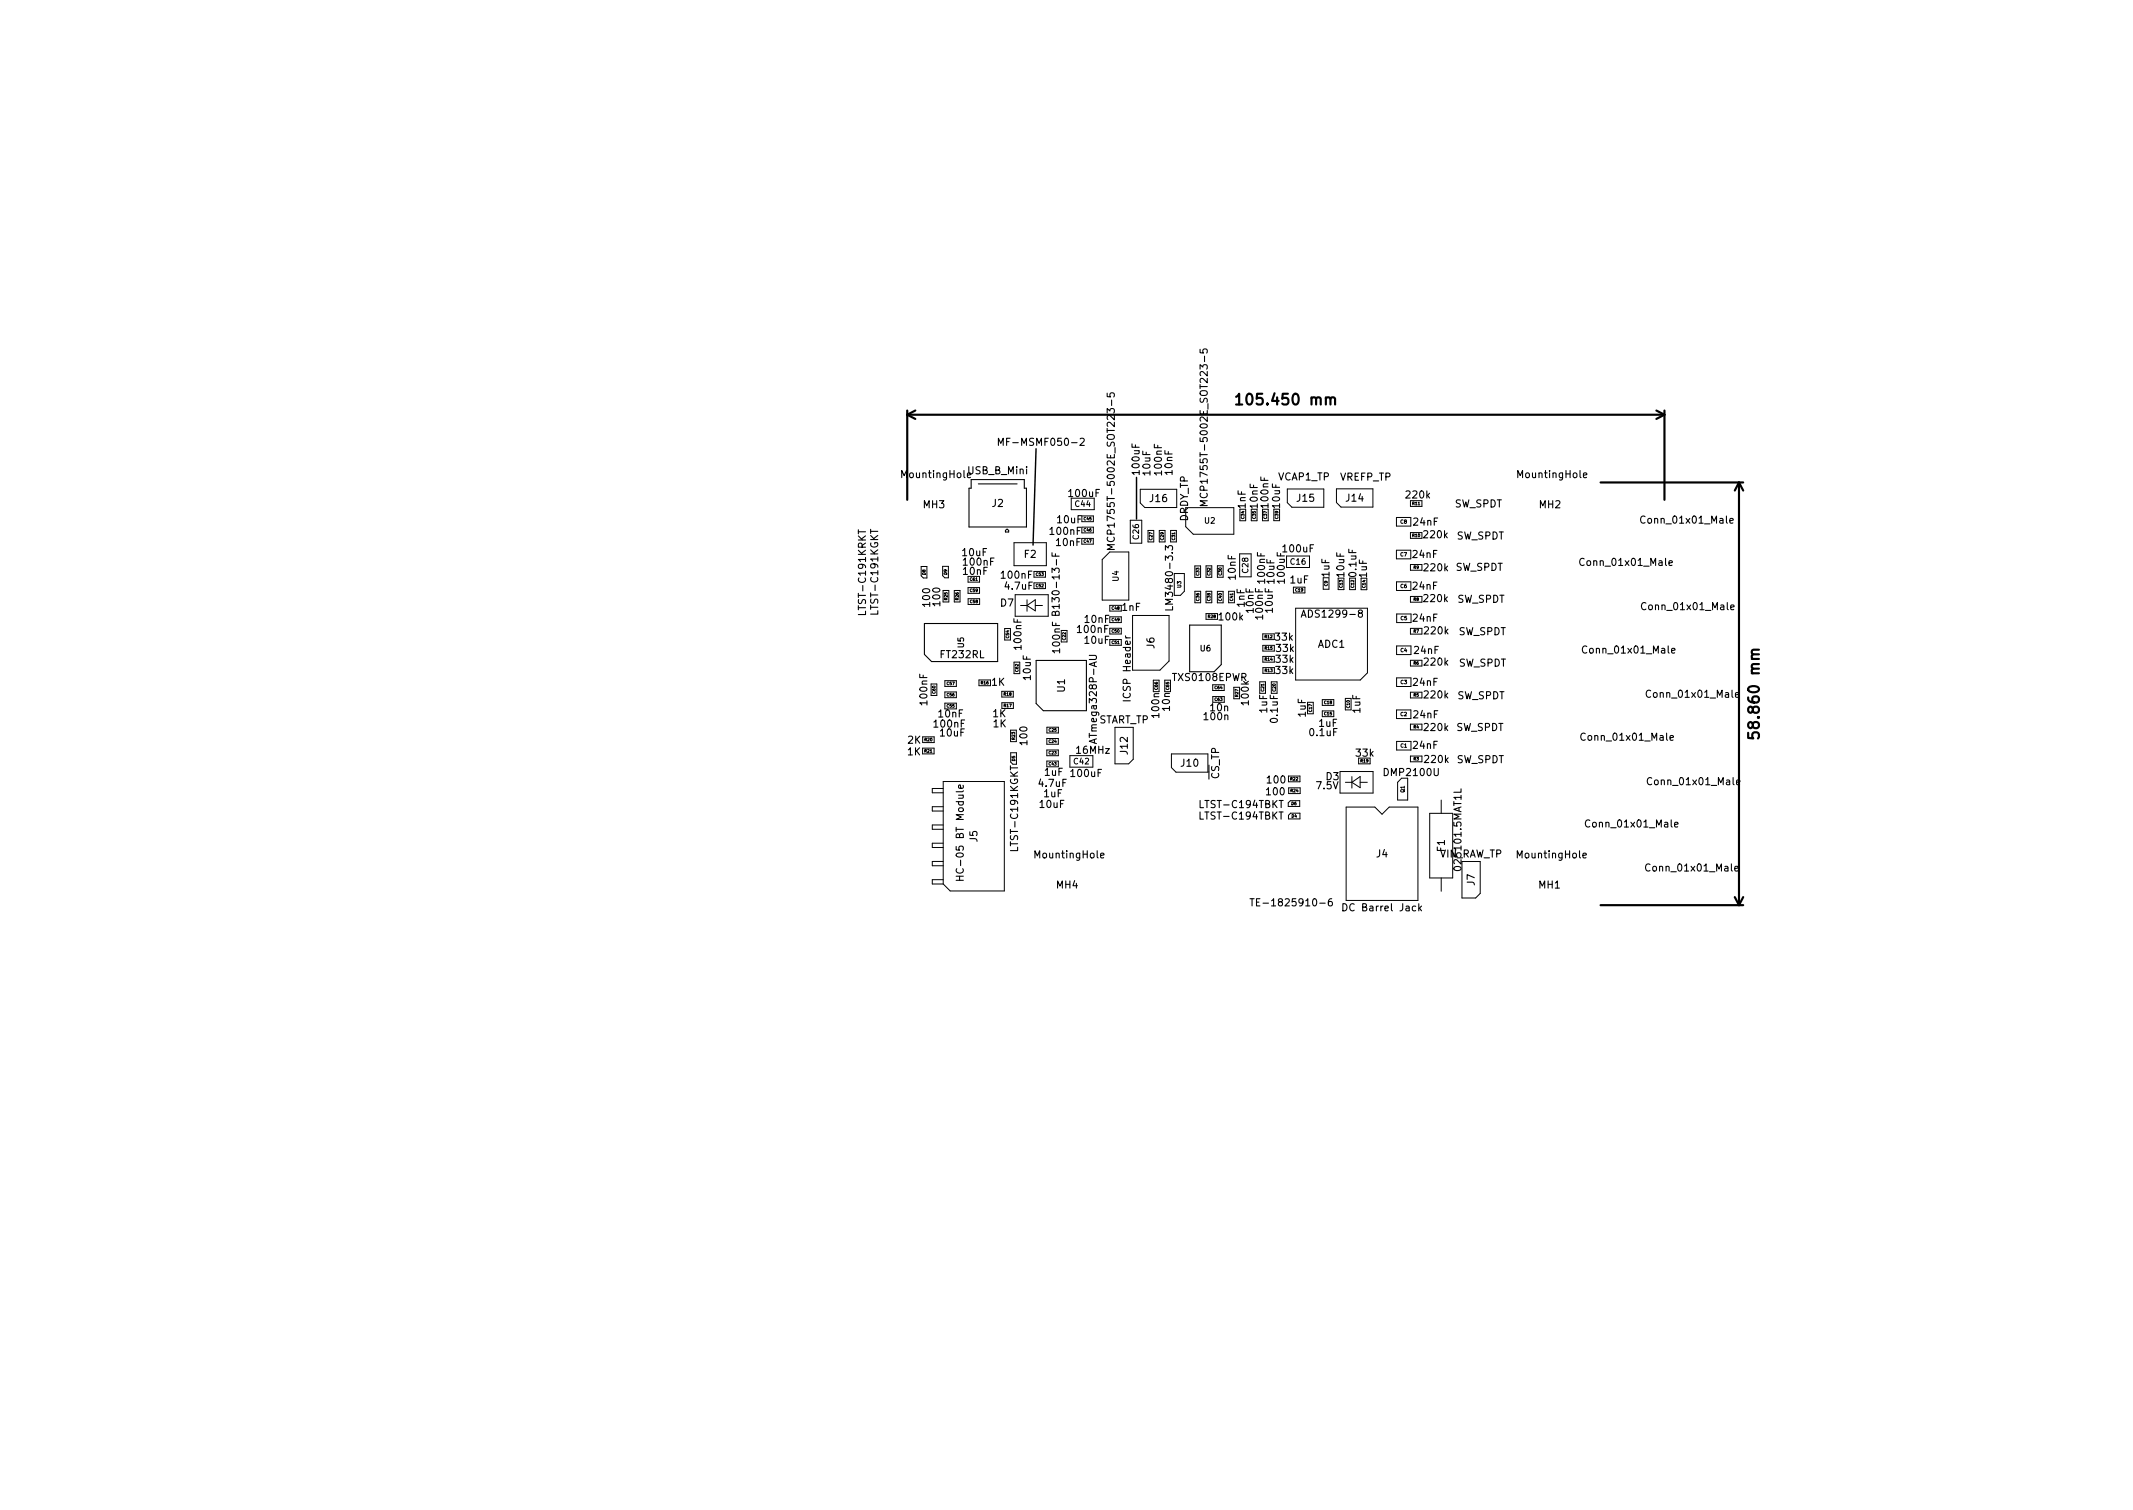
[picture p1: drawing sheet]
<svg xmlns="http://www.w3.org/2000/svg" width="297mm" height="210mm" viewBox="0 0 297 210" stroke-linecap="round" stroke-linejoin="round" font-family="sans-serif">
<defs><g id="words">
<g font-size="2.1">
<text x="173.1" y="56.4">105.450 mm</text>
<text x="245" y="102" transform="rotate(-90 245 102)">58.860 mm</text>
</g>
<g font-size="1.4">
<text x="139.9" y="62.1">MF-MSMF050-2</text>
<text x="158.7" y="66" transform="rotate(-90 158.7 66)">100uF</text>
<text x="125.7" y="66.6">MountingHole</text>
<text x="128.6" y="70.8">MH3</text>
<text x="134.8" y="66">USB_B_Mini</text>
<text x="138.2" y="70.6">J2</text>
<text x="148.9" y="69.2">100uF</text>
<text x="160.2" y="69.9">J16</text>
<text x="160.2" y="66.1" transform="rotate(-90 160.2 66.1)">10uF</text>
<text x="161.8" y="66" transform="rotate(-90 161.8 66)">100nF</text>
<text x="163.3" y="66.1" transform="rotate(-90 163.3 66.1)">10nF</text>
<text x="168.2" y="68.9" transform="rotate(-90 168.2 68.9)">MCP1755T-5002E_SOT223-5</text>
<text x="173.5" y="70.8" transform="rotate(-90 173.5 70.8)">1nF</text>
<text x="175.1" y="70.7" transform="rotate(-90 175.1 70.7)">10nF</text>
<text x="176.6" y="70.6" transform="rotate(-90 176.6 70.6)">100nF</text>
<text x="178" y="66.9">VCAP1_TP</text>
<text x="178.2" y="70.7" transform="rotate(-90 178.2 70.7)">10uF</text>
<text x="180.6" y="69.9">J15</text>
<text x="186.6" y="66.9">VREFP_TP</text>
<text x="187.5" y="69.8">J14</text>
<text x="195.9" y="69.4">220k</text>
<text x="202.5" y="70.6">SW_SPDT</text>
<text x="211.5" y="66.6">MountingHole</text>
<text x="214.4" y="70.8">MH2</text>
<text x="134.1" y="77.4">10uF</text>
<text x="142.6" y="77.7">F2</text>
<text x="146.3" y="74.5">100nF</text>
<text x="147.1" y="76">10nF</text>
<text x="147.3" y="72.8">10uF</text>
<text x="155.2" y="75" transform="rotate(-90 155.2 75)">MCP1755T-5002E_SOT223-5</text>
<text x="165.4" y="72.6" transform="rotate(-90 165.4 72.6)">DRDY_TP</text>
<text x="178.7" y="76.9">100uF</text>
<text x="196.8" y="77.7">24nF</text>
<text x="196.9" y="73.2">24nF</text>
<text x="198.4" y="74.9">220k</text>
<text x="202.8" y="75.1">SW_SPDT</text>
<text x="228.9" y="72.9">Conn_01x01_Male</text>
<text x="134.2" y="80">10nF</text>
<text x="134.2" y="78.7">100nF</text>
<text x="139.5" y="80.6">100nF</text>
<text x="140" y="82.1">4.7uF</text>
<text x="172.1" y="80.6" transform="rotate(-90 172.1 80.6)">10nF</text>
<text x="178.9" y="81.1" transform="rotate(-90 178.9 81.1)">100uF</text>
<text x="179.7" y="81.2">1uF</text>
<text x="185.1" y="80.3" transform="rotate(-90 185.1 80.3)">1uF</text>
<text x="187.2" y="80.3" transform="rotate(-90 187.2 80.3)">10uF</text>
<text x="188.9" y="80.2" transform="rotate(-90 188.9 80.2)">0.1uF</text>
<text x="190.3" y="80.4" transform="rotate(-90 190.3 80.4)">1uF</text>
<text x="196.8" y="82.1">24nF</text>
<text x="198.4" y="83.8">220k</text>
<text x="198.4" y="79.5">220k</text>
<text x="202.6" y="79.5">SW_SPDT</text>
<text x="202.9" y="83.9">SW_SPDT</text>
<text x="220.4" y="78.8">Conn_01x01_Male</text>
<text x="120.6" y="85.3" transform="rotate(-90 120.6 85.3)">LTST-C191KRKT</text>
<text x="122.3" y="85.3" transform="rotate(-90 122.3 85.3)">LTST-C191KGKT</text>
<text x="129.5" y="84.4" transform="rotate(-90 129.5 84.4)">100</text>
<text x="130.9" y="84.3" transform="rotate(-90 130.9 84.3)">100</text>
<text x="139.3" y="84.4">D7</text>
<text x="147.6" y="84.7" transform="rotate(-90 147.6 84.7)">B130-13-F</text>
<text x="150.1" y="88.1">100nF</text>
<text x="151.1" y="89.6">10uF</text>
<text x="151.1" y="86.7">10nF</text>
<text x="156.3" y="85">1nF</text>
<text x="163.3" y="84.2" transform="rotate(-90 163.3 84.2)">LM3480-3.3</text>
<text x="169.9" y="86.4">100k</text>
<text x="173.3" y="84.5" transform="rotate(-90 173.3 84.5)">1nF</text>
<text x="174.6" y="85.3" transform="rotate(-90 174.6 85.3)">10nF</text>
<text x="175.9" y="86.1" transform="rotate(-90 175.9 86.1)">100nF 100nF</text>
<text x="177.2" y="85.3" transform="rotate(-90 177.2 85.3)">10uF 10uF</text>
<text x="177.6" y="89.2">33k</text>
<text x="181.9" y="86">ADS1299-8</text>
<text x="196.8" y="86.6">24nF</text>
<text x="198.5" y="88.3">220k</text>
<text x="203.1" y="88.4">SW_SPDT</text>
<text x="229" y="84.9">Conn_01x01_Male</text>
<text x="131" y="91.6">FT232RL</text>
<text x="138.1" y="95.5">1K</text>
<text x="142.2" y="90.3" transform="rotate(-90 142.2 90.3)">100nF</text>
<text x="143.5" y="94.6" transform="rotate(-90 143.5 94.6)">10uF</text>
<text x="147.6" y="90.8" transform="rotate(-90 147.6 90.8)">100nF</text>
<text x="160.8" y="90.3" transform="rotate(-90 160.8 90.3)">J6</text>
<text x="163.4" y="94.8">TXS0108EPWR</text>
<text x="177.7" y="93.8">33k</text>
<text x="177.7" y="92.3">33k</text>
<text x="177.8" y="90.8">33k</text>
<text x="183.5" y="90.2">ADC1</text>
<text x="196.8" y="95.5">24nF</text>
<text x="197" y="91">24nF</text>
<text x="198.4" y="92.7">220k</text>
<text x="203.1" y="92.8">SW_SPDT</text>
<text x="220.8" y="91">Conn_01x01_Male</text>
<text x="129.1" y="98.1" transform="rotate(-90 129.1 98.1)">100nF</text>
<text x="130.2" y="101.3">100nF</text>
<text x="130.7" y="99.9">10nF</text>
<text x="138.3" y="99.9">1K</text>
<text x="138.3" y="101.3">1K</text>
<text x="148.3" y="96.3" transform="rotate(-90 148.3 96.3)">U1</text>
<text x="152.9" y="100.7">START_TP</text>
<text x="157.5" y="97.3" transform="rotate(-90 157.5 97.3)">ICSP Header</text>
<text x="161.4" y="99.8" transform="rotate(-90 161.4 99.8)">100n</text>
<text x="162.9" y="98.9" transform="rotate(-90 162.9 98.9)">10n</text>
<text x="167.8" y="100.3">100n</text>
<text x="168.6" y="99">10n</text>
<text x="173.9" y="98.1" transform="rotate(-90 173.9 98.1)">100k</text>
<text x="176.5" y="99.2" transform="rotate(-90 176.5 99.2)">1uF</text>
<text x="177.9" y="100.5" transform="rotate(-90 177.9 100.5)">0.1uF</text>
<text x="181.8" y="99.8" transform="rotate(-90 181.8 99.8)">1uF</text>
<text x="183.7" y="101.2">1uF</text>
<text x="189.4" y="99.3" transform="rotate(-90 189.4 99.3)">1uF</text>
<text x="196.9" y="100">24nF</text>
<text x="198.4" y="101.8">220k</text>
<text x="198.4" y="97.2">220k</text>
<text x="202.7" y="101.8">SW_SPDT</text>
<text x="202.9" y="97.4">SW_SPDT</text>
<text x="229.7" y="97.1">Conn_01x01_Male</text>
<text x="126.4" y="105.2">1K</text>
<text x="126.4" y="103.5">2K</text>
<text x="131" y="102.5">10uF</text>
<text x="143.1" y="103.6" transform="rotate(-90 143.1 103.6)">100</text>
<text x="150" y="104.9">16MHz</text>
<text x="152.7" y="102.9" transform="rotate(-90 152.7 102.9)">ATmega328P-AU</text>
<text x="157" y="105" transform="rotate(-90 157 105)">J12</text>
<text x="164.5" y="106.7">J10</text>
<text x="182.5" y="102.5">0.1uF</text>
<text x="188.9" y="105.3">33k</text>
<text x="196.8" y="104.3">24nF</text>
<text x="198.5" y="106.2">220k</text>
<text x="202.8" y="106.3">SW_SPDT</text>
<text x="220.6" y="103.1">Conn_01x01_Male</text>
<text x="144.7" y="109.6">4.7uF</text>
<text x="144.8" y="112.5">10uF</text>
<text x="145.4" y="111">1uF</text>
<text x="145.5" y="108">1uF</text>
<text x="149.2" y="108.2">100uF</text>
<text x="167.3" y="112.5">LTST-C194TBKT</text>
<text x="169.8" y="108.5" transform="rotate(-90 169.8 108.5)">CS_TP</text>
<text x="176.4" y="110.7">100</text>
<text x="176.5" y="109.1">100</text>
<text x="183.4" y="109.9">7.5V</text>
<text x="184.7" y="108.6">D3</text>
<text x="192.9" y="108">DMP2100U</text>
<text x="229.8" y="109.3">Conn_01x01_Male</text>
<text x="136.1" y="117.2" transform="rotate(-90 136.1 117.2)">J5</text>
<text x="141.8" y="118.2" transform="rotate(-90 141.8 118.2)">LTST-C191KGKT</text>
<text x="144.3" y="119.5">MountingHole</text>
<text x="167.3" y="114.1">LTST-C194TBKT</text>
<text x="191.7" y="119.4">J4</text>
<text x="200.4" y="119.4">VIN_RAW_TP</text>
<text x="201.2" y="118.6" transform="rotate(-90 201.2 118.6)">F1</text>
<text x="211.4" y="119.5">MountingHole</text>
<text x="221.2" y="115.2">Conn_01x01_Male</text>
<text x="134.2" y="121.7" transform="rotate(-90 134.2 121.7)">HC-05 BT Module</text>
<text x="147.1" y="123.7">MH4</text>
<text x="203.5" y="120.8" transform="rotate(-90 203.5 120.8)">025101.5MAT1L</text>
<text x="205.4" y="123.3" transform="rotate(-90 205.4 123.3)">J7</text>
<text x="214.3" y="123.7">MH1</text>
<text x="229.6" y="121.3">Conn_01x01_Male</text>
<text x="175.4" y="126.2">TE-1825910-6</text>
<text x="187.5" y="126.9">DC Barrel Jack</text>
</g>
<g font-size="1.1">
<text x="149.8" y="70.6">C44</text>
<text x="158.6" y="75.1" transform="rotate(-90 158.6 75.1)">C26</text>
<text x="167.8" y="72.9">U2</text>
<text x="155.8" y="80.9" transform="rotate(-90 155.8 80.9)">U4</text>
<text x="173.8" y="79.7" transform="rotate(-90 173.8 79.7)">C28</text>
<text x="179.7" y="78.6">C16</text>
<text x="134.2" y="90.2" transform="rotate(-90 134.2 90.2)">U5</text>
<text x="167.2" y="90.7">U6</text>
<text x="149.6" y="106.4">C42</text>
</g>
<g font-size=".7">
<text x="195" y="77.5">C7</text>
<text x="195" y="72.9">C8</text>
<text x="164.5" y="81.8" transform="rotate(-90 164.5 81.8)">U3</text>
<text x="195" y="81.9">C6</text>
<text x="195.1" y="86.3">C5</text>
<text x="195" y="95.2">C3</text>
<text x="195" y="90.8">C4</text>
<text x="195" y="99.7">C2</text>
<text x="195" y="104.1">C1</text>
<text x="195.6" y="110.3" transform="rotate(-90 195.6 110.3)">Q1</text>
</g>
<g font-size=".6">
<text x="196.7" y="70.3">R11</text>
<text x="150.9" y="75.6">C47</text>
<text x="150.9" y="74">C46</text>
<text x="150.9" y="72.4">C45</text>
<text x="160.5" y="75.2" transform="rotate(-90 160.5 75.2)">C27</text>
<text x="162" y="75.2" transform="rotate(-90 162 75.2)">C29</text>
<text x="163.6" y="75.2" transform="rotate(-90 163.6 75.2)">C31</text>
<text x="173.3" y="72.2" transform="rotate(-90 173.3 72.2)">C34</text>
<text x="174.9" y="72.2" transform="rotate(-90 174.9 72.2)">C35</text>
<text x="176.4" y="72.2" transform="rotate(-90 176.4 72.2)">C37</text>
<text x="178" y="72.2" transform="rotate(-90 178 72.2)">C39</text>
<text x="196.7" y="74.8">R10</text>
<text x="128.9" y="80" transform="rotate(-90 128.9 80)">D8</text>
<text x="131.9" y="80" transform="rotate(-90 131.9 80)">D9</text>
<text x="131.9" y="83.5" transform="rotate(-90 131.9 83.5)">R25</text>
<text x="133.5" y="83.5" transform="rotate(-90 133.5 83.5)">R26</text>
<text x="135.1" y="82.4">C59</text>
<text x="135.1" y="80.9">C61</text>
<text x="135.1" y="84">C58</text>
<text x="144.3" y="81.8">C52</text>
<text x="144.3" y="80.2">C53</text>
<text x="167" y="80.1" transform="rotate(-90 167 80.1)">C33</text>
<text x="167" y="83.6" transform="rotate(-90 167 83.6)">C36</text>
<text x="168.6" y="83.6" transform="rotate(-90 168.6 83.6)">C38</text>
<text x="168.6" y="80.1" transform="rotate(-90 168.6 80.1)">C32</text>
<text x="170.1" y="83.7" transform="rotate(-90 170.1 83.7)">C40</text>
<text x="170.1" y="80.1" transform="rotate(-90 170.1 80.1)">C30</text>
<text x="171.7" y="83.6" transform="rotate(-90 171.7 83.6)">C41</text>
<text x="180.4" y="82.4">C19</text>
<text x="184.9" y="81.6" transform="rotate(-90 184.9 81.6)">C9</text>
<text x="187" y="81.8" transform="rotate(-90 187 81.8)">C13</text>
<text x="188.6" y="81.8" transform="rotate(-90 188.6 81.8)">C12</text>
<text x="190.1" y="81.8" transform="rotate(-90 190.1 81.8)">C14</text>
<text x="196.9" y="83.6">R8</text>
<text x="196.9" y="79.2">R9</text>
<text x="140.5" y="88.8" transform="rotate(-90 140.5 88.8)">C54</text>
<text x="148.4" y="89.1" transform="rotate(-90 148.4 89.1)">C22</text>
<text x="154.8" y="84.9">C48</text>
<text x="154.8" y="86.5">C49</text>
<text x="154.8" y="88.1">C50</text>
<text x="154.8" y="89.6">C51</text>
<text x="168.2" y="86">R28</text>
<text x="176.1" y="88.9">R12</text>
<text x="196.9" y="88.1">R7</text>
<text x="131.9" y="95.4">C57</text>
<text x="136.6" y="95.3">R16</text>
<text x="141.8" y="93.5" transform="rotate(-90 141.8 93.5)">C62</text>
<text x="169.2" y="95.9">C64</text>
<text x="176.1" y="92">R14</text>
<text x="176.1" y="90.5">R15</text>
<text x="176.2" y="93.6">R13</text>
<text x="196.9" y="92.5">R6</text>
<text x="130.3" y="96.5" transform="rotate(-90 130.3 96.5)">C60</text>
<text x="131.9" y="98.5">C55</text>
<text x="131.9" y="96.9">C56</text>
<text x="139.8" y="96.9">R18</text>
<text x="139.8" y="98.4">R17</text>
<text x="146.1" y="101.9">C25</text>
<text x="161.2" y="96" transform="rotate(-90 161.2 96)">C66</text>
<text x="162.8" y="96" transform="rotate(-90 162.8 96)">C65</text>
<text x="169.2" y="97.6">C63</text>
<text x="172.4" y="97" transform="rotate(-90 172.4 97)">R27</text>
<text x="176" y="96.2" transform="rotate(-90 176 96.2)">C21</text>
<text x="177.6" y="96.3" transform="rotate(-90 177.6 96.3)">C20</text>
<text x="182.7" y="99.1" transform="rotate(-90 182.7 99.1)">C17</text>
<text x="184.4" y="99.6">C15</text>
<text x="184.4" y="98">C18</text>
<text x="188" y="98.6" transform="rotate(-90 188 98.6)">C10</text>
<text x="196.9" y="101.4">R4</text>
<text x="196.9" y="97">R5</text>
<text x="128.8" y="104.8">R21</text>
<text x="128.8" y="103.2">R20</text>
<text x="141.3" y="103" transform="rotate(-90 141.3 103)">R23</text>
<text x="141.3" y="106" transform="rotate(-90 141.3 106)">D5</text>
<text x="146.1" y="105">C23</text>
<text x="146.1" y="103.4">C24</text>
<text x="146.1" y="106.6">C43</text>
<text x="189.5" y="106.2">R19</text>
<text x="196.9" y="105.9">R3</text>
<text x="179.7" y="108.7">R22</text>
<text x="179.7" y="110.3">R24</text>
<text x="179.8" y="112.1">D6</text>
<text x="179.9" y="113.8">D4</text>
</g>
</g></defs>
<path d="M144.3 62.5l-.4 13.4M158.3 66.5v5.8" fill="none" stroke="#000" stroke-width=".2"/>
<g fill="none" stroke="#000" stroke-width=".3">
<path d="M126.3 57.7h105.5M126.3 57.2v12.4M126.3 57.7l1.2 .6M127.5 57.2l-1.2 .5M172.1 55.3l.5-.5v1.5M172.1 56.3h.9M185.3 55.5l.2-.2 .4 .1v.9M230.7 57.2l1.1 .5M231.8 57.2v12.4M231.8 57.7l-1.1 .6M222.9 67.2h19.9M242.2 67.2v58.8"/>
<path d="M242.2 67.2l.6 1.1M242.2 67.2l-.6 1.1M244.9 90.5h-.9l-.1 .4 .3 .2M243.4 102v.8h.8l-.2-.2 .1-.5 .2-.1h.5l.1 .3v.3l-.1 .2M222.9 126h19.9M241.6 124.9l.6 1.1M242.8 124.9l-.6 1.1"/>
</g>
<g fill="none" stroke="#000" stroke-width=".14">
<path d="M128.3 78.9h.8v1.6h-.5l-.3-.3zM131.3 78.9h.8v1.6h-.5l-.3-.3zM141.2 75.6h4.5v3.2h-4.5zM144 79.6h1.6v.8h-1.6M149.2 69.4h3.2v1.6h-3.2zM150.7 75h1.6v.8h-1.6M150.7 73.4h1.6v.8h-1.6M150.7 71.8h1.6v.8h-1.6M153.5 77.9l1-1h2.7v6.7h-3.7zM157.4 72.4h1.6v3.2h-1.6zM158.8 68.1h5.1v2.6h-4.5l-.6-.7zM159.9 73.9h.8v1.6h-.8z"/>
<path d="M161.4 73.9h.8v1.6h-.8zM163 73.9h.8v1.6h-.8zM163.5 79.9h1.4v2.4l-.5 .6h-.9zM165.1 70.7h6.7v3.7h-5.6l-1.1-1.1zM166.4 78.8h.8v1.6h-.8zM168 78.8h.8v1.6h-.8zM169.5 78.8h.8v1.6h-.8zM172.6 77.1h1.6v3.2h-1.6zM172.7 70.9v1.6h.8v-1.6M174.3 70.9v1.6h.8v-1.6M175.8 70.9v1.6h.8v-1.6M177.4 70.9v1.6h.8v-1.6"/>
<path d="M179.2 77.4h3.2v1.6h-3.2M179.3 68.1h5v2.5h-4.4l-.6-.6zM186.1 68.1h5.1v2.5h-4.5l-.6-.6zM196.4 69.7v.8h1.6v-.8M196.5 76.6h-2v1.2h2M196.5 72.1h-2v1.2h2M198 74.2h-1.6v.8h1.6M198 78.6h-1.6v.8h1.6M129.7 95.2h.8v1.6h-.8zM131.3 82.2h.8v1.6h-.8M131.6 94.8h1.6v.8h-1.6zM131.6 96.3h1.6v.8h-1.6z"/>
<path d="M131.6 98.7v-.8h1.6v.8M132.9 82.2h.8v1.6h-.8zM134.8 80.3v.8h1.6v-.8M134.8 81.8h1.6v.8h-1.6zM134.8 83.4h1.6v.8h-1.6zM137.9 94.7h-1.6v.8h1.6M139.5 96.3h1.6v.8h-1.6zM139.5 97.8h1.6v.8h-1.6zM139.9 87.5h.8v1.6h-.8zM141.2 92.2h.8v1.6h-.8zM141.4 82.8h4.6v3h-4.6zM142.1 84.3h.9"/>
<path d="M143 83.5v1.6M143 84.3l1.2-.8v1.6zM144 81.2h1.6v.8h-1.6M144.2 84.3h1M147.8 87.8h.8v1.6h-.8M154.6 85.9h1.6v.8h-1.6M154.6 87.5h1.6v.8h-1.6M154.6 89.8h1.6M154.6 89h1.6M156.2 84.3h-1.6v.8h1.6M157.7 85.7h5.1v6.3l-1.3 1.3h-3.8zM160.6 96.3v-1.6h.8v1.6"/>
<path d="M162.2 96.3v-1.6h.8v1.6M166.4 82.3h.8v1.6h-.8zM168 82.3h.8v1.6h-.8zM168.9 95.3h1.6v.8h-1.6zM168.9 97.8v-.8h1.6v.8M169.5 82.3h.8v1.6h-.8zM169.6 85.4h-1.7v.8h1.7M171.9 82.3h-.8v1.6h.8M172.6 95.7h-.8v1.6h.8M175.4 96.5v-1.6h.8v1.6M177 96.5v-1.6h.8v1.6M177.5 88.3h-1.6v.8h1.6"/>
<path d="M177.5 91.4h-1.6v.8h1.6M177.5 89.9h-1.6v.8h1.6M177.5 93h-1.6v.8h1.6M180.1 81.8h1.6v.8h-1.6zM180.4 84.7h10v9l-1 1h-9zM182.1 97.8h.8v1.6h-.8M184.1 97.4h1.6v.8h-1.6zM184.1 99.8v-.8h1.6v.8M184.3 80.4v1.6h.8v-1.6M186.4 80.5v1.6h.8v-1.6M188 80.5v1.6h.8v-1.6M188.1 97.2h-.8v1.6h.8"/>
<path d="M189.5 80.5v1.6h.8v-1.6M194.5 89.9h2v1.2h-2zM196.5 81h-2v1.2h2M196.5 98.9h-2v1.2h2M196.5 94.4h-2v1.2h2M196.5 85.5h-2v1.2h2M198 87.5h-1.6v.8h1.6M198 83h-1.6v.8h1.6M198 91.9h-1.6v.8h1.6M198 96.4h-1.6v.8h1.6M128.5 104.2h1.6v.8h-1.6M128.5 102.6h1.6v.8h-1.6"/>
<path d="M131.4 109.8h-1.6v.6h1.6M131.4 112.3h-1.6v.6h1.6M131.4 114.9h-1.6v.6h1.6M131.4 117.4h-1.6v.6h1.6M131.4 119.9h-1.6v.6h1.6M131.4 108.8h8.5v15.3h-7.6l-.9-1zM140.7 101.7h.8v1.6h-.8zM140.8 104.8h.7v1.6h-.4l-.3-.3zM145.8 104.4h1.6v.8h-1.6zM145.8 102.8h1.6v.8h-1.6zM145.8 106.8v-.8h1.6v.8M145.8 101.3h1.6v.8h-1.6z"/>
<path d="M149 105.2h3.2v1.6h-3.2zM155.3 101.3h2.5v4.4l-.6 .7h-1.9zM163.1 105h5.1v2.5h-4.4l-.7-.6zM179.4 108.1h1.6v.8h-1.6zM179.5 109.7h1.6v.8h-1.6zM179.7 111.5h1.3v.8h-1.6v-.5zM179.7 113.2h1.3v.8h-1.6v-.5zM186.6 107.4h4.6v3h-4.6zM187.4 108.9h.9M187.5 112.4h4l1 1 1-1h4v13h-10zM188.3 108.1v1.6M188.3 108.9l1.1-.8v1.6z"/>
<path d="M189.2 105.6v.8h1.6v-.8M189.4 108.9h1M195.2 108.4l-.6 .5v2.5M196 108.4v3h-1.4M196.4 105.3h1.6v.8h-1.6zM196.5 103.2h-2v1.2h2M198 100.8h-1.6v.8h1.6M199.1 113.2h3.2v9h-3.2zM200.7 111.4v1.8M203.6 120h2.5v4.4l-.6 .6h-1.9zM131.4 122.5h-1.6v.6h1.6M200.7 122.2v1.9"/>
</g>
<g fill="none" stroke="#000" stroke-width=".15">
<path d="M154.2 54.7v.5l.5 .1-.1-.2v-.3l.2-.1h.3l.1 .2-.1 .4M154.8 55.7v.8M167.1 48.6v.5l.5 .1-.1-.2 .1-.3 .1-.1h.3l.1 .2-.1 .4M167.7 49.6v.8M135.2 66.8h7.4v1.2h.3v5.4h-8v-5.4h.3zM136.2 67.4h5.4M139 62v-1l.4 .7 .3-.7v1M140 73.9l.2-.2 .3 .2v.2h-.5zM146.5 77v.4h1M147 77.1v.3M150.4 61.1l.4-.1 .2 .3-.6 .7h.6M154.3 74.8a.47 .47 0 0 0 .3 .7 .47 .47 0 0 0 .6-.5l-.1-.2"/>
<path d="M155.2 75.8h-1l.7 .4-.7 .3h1M162.3 76.6v-.6l.4 .3 .1-.3h.4l.1 .2-.1 .4M167.2 68.7a.47 .47 0 0 0 .4 .6 .47 .47 0 0 0 .5-.4l-.1-.2M168.1 69.7h-1l.7 .4-.7 .3h1M128.7 86.8h10.2v5.3h-9.2l-1-1zM144.3 92h7v7h-6l-1-1zM147 85.3l.2-.2 .2 .1 .1 .1v.4h-1l.1-.5h.2h.1l.1 .5M151.7 91.3h.8l.2 .1-.1 .3-.1 .1h-.8M163.3 84.5v.4h-1M165.7 87h4.4v5.5l-1 1h-3.4zM181.2 85.9l.3-1 .4 1M181.3 85.7h.5"/>
<path d="M189.4 85.4l-.2-.2v-.2l.2-.1 .2 .1 .1 .1v.2l-.4 .1-.1 .2v.2l.2 .1h.1l.2-.1v-.3l-.2-.1M134.1 109.3l.1 .3-.2 .2-.5-.1v-.4h.2l.1 .5M152.4 103v.4M152.7 102.9l-1 .3 1 .3M203.5 109.8v.5h-1M133.2 122.6h1M133.6 122v.6M174.1 125.1h.5M174.4 125.1v1M185.5 125.1l-.3 .1a.67 .67 0 0 0 0 .9l.3-.1 .1-.3-.2-.2h-.2l-.2 .2M187 125.8a.51 .51 0 0 1 .6 .5 .51 .51 0 0 1-.6 .5zM197.7 126.4l.3 .4"/>
<path d="M198 126.2l-.4 .3"/>
</g>
<use href="#words"/>
</svg>
